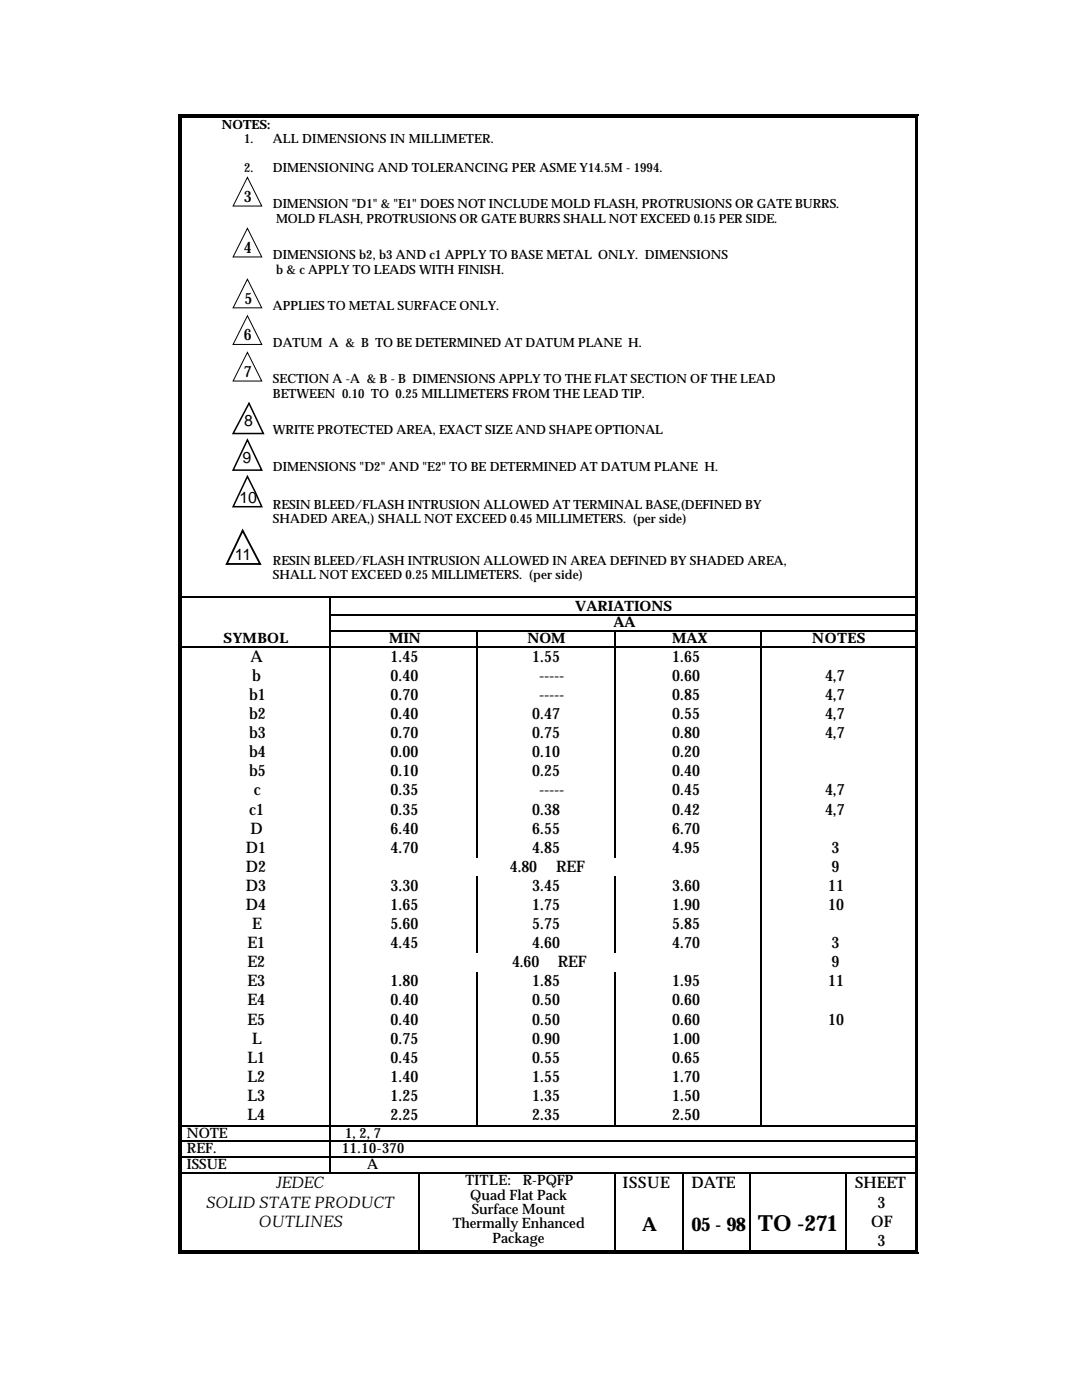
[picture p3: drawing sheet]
<svg xmlns="http://www.w3.org/2000/svg" width="216mm" height="279mm" viewBox="0 0 216 279" stroke-linecap="round" stroke-linejoin="round" font-family="sans-serif">
<defs><g id="words">
<text font-size="4.4" x="151.3" y="245.7">TO -271</text>
<g font-size="3.8">
<text x="128.1" y="245.7">A</text>
<text x="138" y="245.7">05 - 98</text>
</g>
<g font-size="3.2">
<text x="48.7" y="40.3">3</text>
<text x="48.7" y="50.5">4</text>
<text x="48.8" y="60.6">5</text>
<text x="48.7" y="67.9">6</text>
<text x="48.7" y="75.2">7</text>
<text x="48.7" y="85.1">8</text>
<text x="48.4" y="92.4">9</text>
<text x="47.8" y="100.3">10</text>
<text x="46.9" y="111.8">11</text>
<text x="50" y="132.1">A</text>
<text x="50.3" y="135.9">b</text>
<text x="77.9" y="132.1">1.45</text>
<text x="77.9" y="135.9">0.40</text>
<text x="106.2" y="132.1">1.55</text>
<text x="107.6" y="135.9">-----</text>
<text x="134.1" y="132.1">1.65</text>
<text x="134.1" y="135.9">0.60</text>
<text x="164.6" y="135.9">4,7</text>
<text x="49.7" y="139.7">b1</text>
<text x="49.7" y="143.5">b2</text>
<text x="77.9" y="139.7">0.70</text>
<text x="77.9" y="143.5">0.40</text>
<text x="106.2" y="143.5">0.47</text>
<text x="107.6" y="139.7">-----</text>
<text x="134.1" y="143.5">0.55</text>
<text x="134.1" y="139.7">0.85</text>
<text x="164.6" y="143.5">4,7</text>
<text x="164.6" y="139.7">4,7</text>
<text x="49.7" y="147.3">b3</text>
<text x="77.9" y="147.3">0.70</text>
<text x="106.2" y="147.3">0.75</text>
<text x="134.1" y="147.3">0.80</text>
<text x="164.6" y="147.3">4,7</text>
<text x="49.7" y="151.1">b4</text>
<text x="49.7" y="154.9">b5</text>
<text x="77.9" y="151.1">0.00</text>
<text x="77.9" y="154.9">0.10</text>
<text x="106.2" y="151.1">0.10</text>
<text x="106.2" y="154.9">0.25</text>
<text x="134.1" y="151.1">0.20</text>
<text x="134.1" y="154.9">0.40</text>
<text x="50.6" y="158.8">c</text>
<text x="77.9" y="158.8">0.35</text>
<text x="107.6" y="158.8">-----</text>
<text x="134.1" y="158.8">0.45</text>
<text x="164.6" y="158.8">4,7</text>
<text x="49.7" y="162.6">c1</text>
<text x="50" y="166.4">D</text>
<text x="77.9" y="166.4">6.40</text>
<text x="77.9" y="162.6">0.35</text>
<text x="106.2" y="166.4">6.55</text>
<text x="106.2" y="162.6">0.38</text>
<text x="134.1" y="166.4">6.70</text>
<text x="134.1" y="162.6">0.42</text>
<text x="164.6" y="162.6">4,7</text>
<text x="49.1" y="170.2">D1</text>
<text x="49.1" y="174">D2</text>
<text x="77.9" y="170.2">4.70</text>
<text x="101.8" y="174">4.80</text>
<text x="106.2" y="170.2">4.85</text>
<text x="111" y="174">REF</text>
<text x="134.1" y="170.2">4.95</text>
<text x="165.9" y="170.2">3</text>
<text x="165.9" y="174">9</text>
<text x="49.1" y="177.8">D3</text>
<text x="77.9" y="177.8">3.30</text>
<text x="106.2" y="177.8">3.45</text>
<text x="134.1" y="177.8">3.60</text>
<text x="165.3" y="177.8">11</text>
<text x="49.1" y="181.6">D4</text>
<text x="50.3" y="185.4">E</text>
<text x="77.9" y="181.6">1.65</text>
<text x="77.9" y="185.4">5.60</text>
<text x="106.2" y="181.6">1.75</text>
<text x="106.2" y="185.4">5.75</text>
<text x="134.1" y="181.6">1.90</text>
<text x="134.1" y="185.4">5.85</text>
<text x="165.3" y="181.6">10</text>
<text x="49.4" y="189.2">E1</text>
<text x="77.9" y="189.2">4.45</text>
<text x="106.2" y="189.2">4.60</text>
<text x="134.1" y="189.2">4.70</text>
<text x="165.9" y="189.2">3</text>
<text x="49.4" y="193">E2</text>
<text x="49.4" y="196.9">E3</text>
<text x="77.9" y="196.9">1.80</text>
<text x="102.2" y="193">4.60</text>
<text x="106.2" y="196.9">1.85</text>
<text x="111.3" y="193">REF</text>
<text x="134.1" y="196.9">1.95</text>
<text x="165.3" y="196.9">11</text>
<text x="165.9" y="193">9</text>
<text x="49.4" y="200.7">E4</text>
<text x="77.9" y="200.7">0.40</text>
<text x="106.2" y="200.7">0.50</text>
<text x="134.1" y="200.7">0.60</text>
<text x="49.4" y="204.5">E5</text>
<text x="50.3" y="208.3">L</text>
<text x="77.9" y="208.3">0.75</text>
<text x="77.9" y="204.5">0.40</text>
<text x="106.2" y="204.5">0.50</text>
<text x="106.2" y="208.3">0.90</text>
<text x="134.1" y="204.5">0.60</text>
<text x="134.1" y="208.3">1.00</text>
<text x="165.3" y="204.5">10</text>
<text x="49.4" y="212.1">L1</text>
<text x="49.4" y="215.9">L2</text>
<text x="77.9" y="212.1">0.45</text>
<text x="77.9" y="215.9">1.40</text>
<text x="106.2" y="212.1">0.55</text>
<text x="106.2" y="215.9">1.55</text>
<text x="134.1" y="212.1">0.65</text>
<text x="134.1" y="215.9">1.70</text>
<text x="49.4" y="219.7">L3</text>
<text x="77.9" y="219.7">1.25</text>
<text x="106.2" y="219.7">1.35</text>
<text x="134.1" y="219.7">1.50</text>
<text x="49.4" y="223.5">L4</text>
<text x="77.9" y="223.5">2.25</text>
<text x="106.2" y="223.5">2.35</text>
<text x="134.1" y="223.5">2.50</text>
<text x="55.1" y="237.2">JEDEC</text>
<text x="124.3" y="237.2">ISSUE</text>
<text x="138" y="237.2">DATE</text>
<text x="170.7" y="237.2">SHEET</text>
<text x="41.1" y="241">SOLID STATE PRODUCT</text>
<text x="51.6" y="244.8">OUTLINES</text>
<text x="173.8" y="244.8">OF</text>
<text x="175.1" y="241">3</text>
<text x="175.1" y="248.6">3</text>
</g>
<g font-size="2.9">
<text x="114.8" y="121.9">VARIATIONS</text>
<text x="122.4" y="125.1">AA</text>
<text x="44.6" y="128.3">SYMBOL</text>
<text x="77.6" y="128.3">MIN</text>
<text x="105.2" y="128.3">NOM</text>
<text x="134.1" y="128.3">MAX</text>
<text x="162.1" y="128.3">NOTES</text>
<text x="37.3" y="227">NOTE</text>
<text x="68.9" y="227">1, 2, 7</text>
<text x="37.3" y="230.2">REF.</text>
<text x="37.3" y="233.4">ISSUE</text>
<text x="68.3" y="230.2">11.10-370</text>
<text x="73.3" y="233.4">A</text>
<text x="92.9" y="236.5">TITLE:</text>
<text x="93.8" y="239.4">Quad Flat Pack</text>
<text x="104.3" y="236.5">R-PQFP</text>
<text x="90.3" y="245.1">Thermally Enhanced</text>
<text x="94.1" y="242.3">Surface Mount</text>
<text x="98.3" y="248">Package</text>
</g>
<g font-size="2.5">
<text x="44.3" y="25.7">NOTES:</text>
<text x="48.7" y="28.6">1.</text>
<text x="54.5" y="28.6">ALL DIMENSIONS IN MILLIMETER.</text>
<text x="48.7" y="34.3">2.</text>
<text x="54.5" y="34.3">DIMENSIONING AND TOLERANCING PER ASME Y14.5M - 1994.</text>
<text x="54.5" y="41.6">DIMENSION &quot;D1&quot; &amp; &quot;E1&quot; DOES NOT INCLUDE MOLD FLASH, PROTRUSIONS OR GATE BURRS.</text>
<text x="55.1" y="44.5">MOLD FLASH, PROTRUSIONS OR GATE BURRS SHALL NOT EXCEED 0.15 PER SIDE.</text>
<text x="54.5" y="51.8">DIMENSIONS b2, b3 AND c1 APPLY TO BASE METAL ONLY. DIMENSIONS</text>
<text x="55.1" y="54.6">b &amp; c APPLY TO LEADS WITH FINISH.</text>
<text x="54.5" y="61.9">APPLIES TO METAL SURFACE ONLY.</text>
<text x="54.5" y="69.2">DATUM A &amp; B TO BE DETERMINED AT DATUM PLANE H.</text>
<text x="54.5" y="76.5">SECTION A -A &amp; B - B DIMENSIONS APPLY TO THE FLAT SECTION OF THE LEAD</text>
<text x="54.5" y="79.4">BETWEEN 0.10 TO 0.25 MILLIMETERS FROM THE LEAD TIP.</text>
<text x="54.5" y="86.7">WRITE PROTECTED AREA, EXACT SIZE AND SHAPE OPTIONAL</text>
<text x="54.5" y="94">DIMENSIONS &quot;D2&quot; AND &quot;E2&quot; TO BE DETERMINED AT DATUM PLANE H.</text>
<text x="54.5" y="101.6">RESIN BLEED/FLASH INTRUSION ALLOWED AT TERMINAL BASE,(DEFINED BY</text>
<text x="54.5" y="104.5">SHADED AREA,) SHALL NOT EXCEED 0.45 MILLIMETERS. (per side)</text>
<text x="54.5" y="112.7">RESIN BLEED/FLASH INTRUSION ALLOWED IN AREA DEFINED BY SHADED AREA,</text>
<text x="54.5" y="115.6">SHALL NOT EXCEED 0.25 MILLIMETERS. (per side)</text>
</g>
</g></defs>
<path d="M49.4 35.4l2.8 5.7h-5.7zM49.4 45.6l2.8 5.7h-5.7zM49.4 55.7l2.8 5.7h-5.7zM49.4 63l2.8 5.7h-5.7zM49.4 70.3l2.8 5.7h-5.7z" fill="none" stroke="#000" stroke-width=".2"/>
<path d="M49.4 87.8l2.8 6h-5.7zM49.4 95.1l2.8 6h-5.7zM49.7 80.5l2.8 6h-6z" fill="none" stroke="#000" stroke-width=".3"/>
<path d="M48.4 105.9l3.5 6.7h-6.7z" fill="none" stroke="#000" stroke-width=".36"/>
<g fill="#000">
<path d="M35.6 22.9h.3v.6h-.3zM35.6 22.9h.6v.3h-.6zM35.9 23.2h.3v.3h-.3zM182.6 22.9h.6v.3h-.6zM182.6 23.2h.3v.3h-.3zM182.9 22.9h.3v.6h-.3zM35.6 119.1h.3v.6h-.3zM35.9 119.1h.3v.6h-.3zM65.7 119.4h.3v.3h-.3zM65.7 119.1h.3v.3h-.3zM182.6 119.1h.3v.6h-.3zM182.9 119.1h.3v.6h-.3z"/>
<path d="M35.6 122.6h.3v.3h-.3zM35.6 125.7h.3v.3h-.3zM35.6 128.9h.3v.3h-.3zM35.9 122.6h.3v.3h-.3zM35.9 125.7h.3v.3h-.3zM35.9 128.9h.3v.3h-.3zM65.7 122.6h.3v.3h-.3zM65.7 125.7h.3v.3h-.3zM65.7 128.9h.3v.3h-.3zM94.9 125.7h.3v.3h-.3zM94.9 128.9h.3v.3h-.3zM122.6 125.7h.3v.3h-.3z"/>
<path d="M122.6 128.9h.3v.3h-.3zM151.8 125.7h.3v.3h-.3zM151.8 128.9h.3v.3h-.3zM182.6 122.6h.3v.3h-.3zM182.6 125.7h.3v.3h-.3zM182.6 128.9h.3v.3h-.3zM182.9 122.6h.3v.3h-.3zM182.9 125.7h.3v.3h-.3zM182.9 128.9h.3v.3h-.3zM35.6 224.5h.3v.3h-.3zM35.6 227.6h.3v.4h-.3zM35.6 230.8h.3v.3h-.3z"/>
<path d="M35.6 234h.3v.3h-.3zM35.9 224.5h.3v.3h-.3zM35.9 227.6h.3v.4h-.3zM35.9 230.8h.3v.3h-.3zM35.9 234h.3v.3h-.3zM65.7 224.5h.3v.3h-.3zM65.7 227.6h.3v.4h-.3zM65.7 230.8h.3v.3h-.3zM65.7 234h.3v.3h-.3zM83.5 234h.3v.3h-.3zM94.9 224.5h.3v.3h-.3zM122.6 224.5h.3v.3h-.3z"/>
<path d="M122.6 234h.3v.3h-.3zM136.2 234h.3v.3h-.3zM149.5 234h.4v.3h-.4zM151.8 224.5h.3v.3h-.3zM168.6 234h.3v.3h-.3zM182.6 224.5h.3v.3h-.3zM182.6 227.6h.3v.4h-.3zM182.6 230.8h.3v.3h-.3zM182.6 234h.3v.3h-.3zM182.9 224.5h.3v.3h-.3zM182.9 227.6h.3v.4h-.3zM182.9 230.8h.3v.3h-.3z"/>
<path d="M182.9 234h.3v.3h-.3zM35.6 249.6h.3v.6h-.3zM35.6 249.9h.6v.3h-.6zM35.9 249.6h.3v.3h-.3zM83.5 249.6h.6v.3h-.6zM83.5 249.9h.6v.3h-.6zM122.6 249.6h.6v.3h-.6zM122.6 249.9h.6v.3h-.6zM136.2 249.6h.6v.3h-.6zM136.2 249.9h.6v.3h-.6zM149.5 249.6h.7v.3h-.7zM149.5 249.9h.7v.3h-.7z"/>
<path d="M168.6 249.6h.6v.3h-.6zM168.6 249.9h.6v.3h-.6zM182.6 249.9h.6v.3h-.6zM182.6 249.6h.3v.3h-.3zM182.9 249.6h.3v.6h-.3z"/>
</g>
<g fill="none" stroke="#000" stroke-width=".32">
<path d="M35.7 23.5v95.6M36 23.5v95.6M36.2 23h146.4M36.2 23.3h146.4M182.7 23.5v95.6M183 23.5v95.6M35.7 119.7v2.9M36 119.7v2.9M36.2 119.2h29.5M65.9 119.7v2.9M66 119.2h116.6M182.7 119.7v2.9"/>
<path d="M183 119.7v2.9M35.7 122.9v2.8M35.7 126v2.9M35.7 129.2v95.3M36 122.9v2.8M36 126v2.9M36 129.2v95.3M36.2 129.1h29.5M65.9 122.9v2.8M65.9 126v2.9M65.9 129.2v95.3M66 122.7h116.6"/>
<path d="M66 125.9h28.9M66 129.1h28.9M95.1 126v2.9M95.1 129.2v41.9M95.2 125.9h27.4M95.2 129.1h27.4M122.7 126v2.9M122.7 129.2v41.9M122.9 125.9h28.9M122.9 129.1h28.9M151.9 126v2.9M151.9 129.2v95.3"/>
<path d="M152.1 125.9h30.5M152.1 129.1h30.5M182.7 122.9v2.8M182.7 126v2.9M182.7 129.2v95.3M183 122.9v2.8M183 126v2.9M183 129.2v95.3M95.1 174.9v15.3M122.7 174.9v15.3M95.1 194v30.5M122.7 194v30.5"/>
<path d="M35.7 224.8v2.8M35.7 228v2.8M35.7 231.1v2.9M35.7 234.3v15.3M36 224.8v2.8M36 228v2.8M36 231.1v2.9M36 234.3v15.3M36.2 224.6h29.5M36.2 227.8h29.5M36.2 231h29.5M36.2 234.2h29.5"/>
<path d="M65.9 224.8v2.8M65.9 228v2.8M65.9 231.1v2.9M66 224.6h28.9M66 227.8h116.6M66 231h116.6M66 234.2h17.5M83.7 234.3v15.3M83.8 234.2h38.8M95.2 224.6h27.4M122.7 234.3v15.3M122.9 224.6h28.9"/>
<path d="M122.9 234.2h13.3M136.4 234.3v15.3M136.5 234.2h13M149.7 234.3v15.3M149.9 234.2h18.7M152.1 224.6h30.5M168.8 234.3v15.3M168.9 234.2h13.7M182.7 224.8v2.8M182.7 228v2.8M182.7 231.1v2.9M182.7 234.3v15.3"/>
<path d="M183 224.8v2.8M183 228v2.8M183 231.1v2.9M183 234.3v15.3M36.2 249.7h47.3M36.2 250h47.3M84.1 249.7h38.5M84.1 250h38.5M123.2 249.7h13M123.2 250h13M136.8 249.7h12.7M136.8 250h12.7"/>
<path d="M150.2 249.7h18.4M150.2 250h18.4M169.2 249.7h13.4M169.2 250h13.4"/>
</g>
<use href="#words"/>
</svg>
